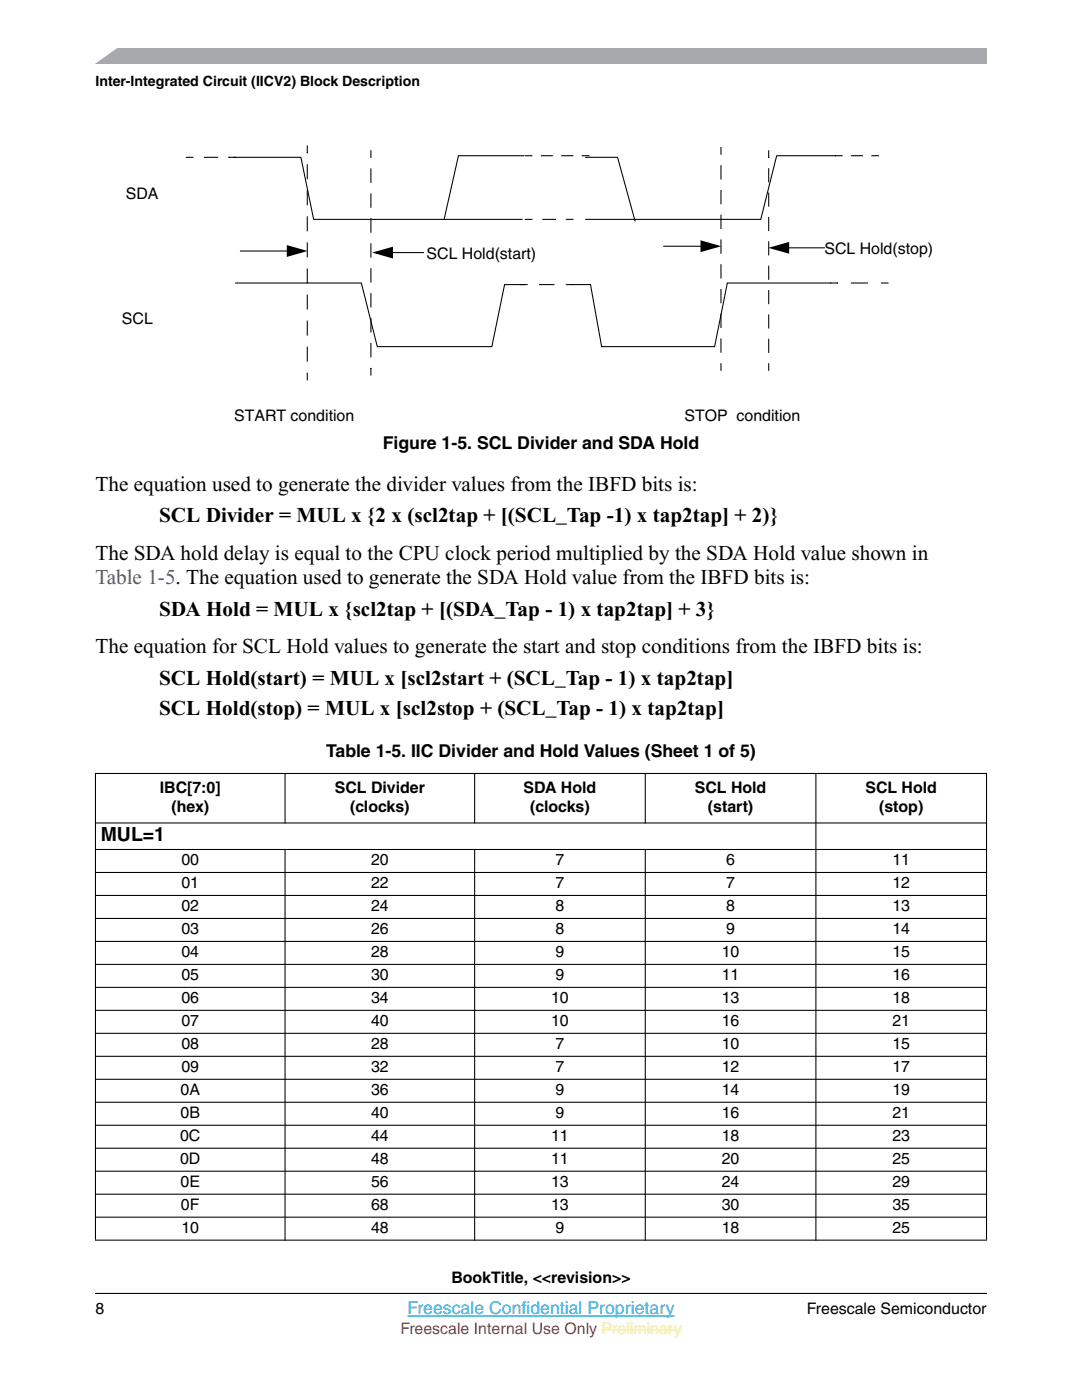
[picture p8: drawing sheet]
<svg xmlns="http://www.w3.org/2000/svg" width="216mm" height="279mm" viewBox="0 0 216 279" stroke-linecap="round" stroke-linejoin="round" font-family="sans-serif">
<defs><g id="words">
<g font-size="4.2">
<text x="19" y="97.9">The equation used to generate the divider values from the IBFD bits is:</text>
<text x="31.7" y="104.3">SCL Divider = MUL x {2 x (scl2tap + [(SCL_Tap -1) x tap2tap] + 2)}</text>
<text x="19" y="111.7">The SDA hold delay is equal to the CPU clock period multiplied by the SDA Hold value shown in</text>
<text x="31.7" y="123">SDA Hold = MUL x {scl2tap + [(SDA_Tap - 1) x tap2tap] + 3}</text>
<text x="19" y="130.4">The equation for SCL Hold values to generate the start and stop conditions from the IBFD bits is:</text>
<text x="31.7" y="136.7">SCL Hold(start) = MUL x [scl2start + (SCL_Tap - 1) x tap2tap]</text>
<text x="31.7" y="142.7">SCL Hold(stop) = MUL x [scl2stop + (SCL_Tap - 1) x tap2tap]</text>
</g>
<text font-size="4.2" fill="#474385" x="19" y="116.6">Table 1-5. The equation used to generate the SDA Hold value from the IBFD bits is:</text>
<text font-size="3.9" x="20.1" y="167.9">MUL=1</text>
<g font-size="3.5">
<text x="76.4" y="89.7">Figure 1-5. SCL Divider and SDA Hold</text>
<text x="65.1" y="151.1">Table 1-5. IIC Divider and Hold Values (Sheet 1 of 5)</text>
</g>
<g font-size="3.5" fill="#00aeef">
<text x="81.3" y="262.3">Freescale Confdential Proprietary</text>
<text x="104.1" y="262.3">i</text>
</g>
<g font-size="3.2">
<text x="25.1" y="39.7">SDA</text>
<text x="85.1" y="51.7">SCL Hold(start)</text>
<text x="164.5" y="50.7">SCL Hold(stop)</text>
<text x="24.3" y="64.7">SCL</text>
<text x="46.7" y="84.1">START condition</text>
<text x="136.6" y="84.1">STOP condition</text>
<text x="31.9" y="158.2">IBC[7:0]</text>
<text x="66.8" y="158.2">SCL Divider</text>
<text x="104.5" y="158.2">SDA Hold</text>
<text x="138.6" y="158.2">SCL Hold</text>
<text x="172.7" y="158.2">SCL Hold</text>
<text x="34.2" y="162.1">(hex)</text>
<text x="69.9" y="162.1">(clocks)</text>
<text x="105.8" y="162.1">(clocks)</text>
<text x="141.3" y="162.1">(start)</text>
<text x="175.4" y="162.1">(stop)</text>
<text x="36.2" y="172.7">00</text>
<text x="74" y="172.7">20</text>
<text x="110.9" y="172.7">7</text>
<text x="144.9" y="172.7">6</text>
<text x="178.1" y="172.7">11</text>
<text x="36.2" y="177.3">01</text>
<text x="74" y="177.3">22</text>
<text x="110.9" y="177.3">7</text>
<text x="144.9" y="177.3">7</text>
<text x="178.1" y="177.3">12</text>
<text x="36.2" y="181.9">02</text>
<text x="74" y="181.9">24</text>
<text x="110.9" y="181.9">8</text>
<text x="144.9" y="181.9">8</text>
<text x="178.1" y="181.9">13</text>
<text x="36.2" y="186.5">03</text>
<text x="36.2" y="191.1">04</text>
<text x="74" y="186.5">26</text>
<text x="74" y="191.1">28</text>
<text x="110.9" y="186.5">8</text>
<text x="110.9" y="191.1">9</text>
<text x="144" y="191.1">10</text>
<text x="144.9" y="186.5">9</text>
<text x="178.1" y="186.5">14</text>
<text x="178.1" y="191.1">15</text>
<text x="36.2" y="195.6">05</text>
<text x="74" y="195.6">30</text>
<text x="110.9" y="195.6">9</text>
<text x="144" y="195.6">11</text>
<text x="178.1" y="195.6">16</text>
<text x="36.2" y="200.2">06</text>
<text x="74" y="200.2">34</text>
<text x="110" y="200.2">10</text>
<text x="144" y="200.2">13</text>
<text x="178.1" y="200.2">18</text>
<text x="36.2" y="204.8">07</text>
<text x="36.2" y="209.4">08</text>
<text x="74" y="204.8">40</text>
<text x="74" y="209.4">28</text>
<text x="110" y="204.8">10</text>
<text x="110.9" y="209.4">7</text>
<text x="144" y="204.8">16</text>
<text x="144" y="209.4">10</text>
<text x="178.1" y="204.8">21</text>
<text x="178.1" y="209.4">15</text>
<text x="36.2" y="214">09</text>
<text x="74" y="214">32</text>
<text x="110.9" y="214">7</text>
<text x="144" y="214">12</text>
<text x="178.1" y="214">17</text>
<text x="36" y="218.6">0A</text>
<text x="74" y="218.6">36</text>
<text x="110.8" y="218.6">9</text>
<text x="144" y="218.6">14</text>
<text x="178.1" y="218.6">19</text>
<text x="35.9" y="227.7">0C</text>
<text x="36" y="223.2">0B</text>
<text x="74" y="223.2">40</text>
<text x="74" y="227.7">44</text>
<text x="110" y="227.7">11</text>
<text x="110.8" y="223.2">9</text>
<text x="144" y="223.2">16</text>
<text x="144" y="227.7">18</text>
<text x="178.1" y="223.2">21</text>
<text x="178.1" y="227.7">23</text>
<text x="35.9" y="232.3">0D</text>
<text x="74" y="232.3">48</text>
<text x="110" y="232.3">11</text>
<text x="144" y="232.3">20</text>
<text x="178.1" y="232.3">25</text>
<text x="36" y="236.9">0E</text>
<text x="74" y="236.9">56</text>
<text x="110" y="236.9">13</text>
<text x="144" y="236.9">24</text>
<text x="178.1" y="236.9">29</text>
<text x="36.1" y="241.5">0F</text>
<text x="74" y="241.5">68</text>
<text x="110" y="241.5">13</text>
<text x="144" y="241.5">30</text>
<text x="178.1" y="241.5">35</text>
<text x="36.2" y="246.1">10</text>
<text x="74" y="246.1">48</text>
<text x="110.9" y="246.1">9</text>
<text x="144" y="246.1">18</text>
<text x="178.1" y="246.1">25</text>
<text x="90.1" y="256.1">BookTitle, &lt;&lt;revision&gt;&gt;</text>
<text x="19" y="262.3">8</text>
<text x="161" y="262.3">Freescale Semiconductor</text>
</g>
<text font-size="3.2" fill="#ed1c24" x="79.9" y="266.2">Freescale Internal Use Only Preliminary</text>
<text font-size="2.8" x="19" y="17.2">Inter-Integrated Circuit (IICV2) Block Description</text>
</g></defs>
<path d="M19 9.5h177.8v3.2h-177.8z" fill="#a7a9ac"/>
<g fill="#fff">
<path d="M17.1 9.2h6.8l-5.3 3.8h-1.5z"/>
<path d="M19 258.1h177.8z"/>
</g>
<path d="M19 257.2h177.8v2.3h-177.8z" fill="#fff"/>
<path d="M19 258.1h177.8" fill="none" stroke="#000" stroke-width=".21"/>
<path d="M81.3 262.6h53.3" fill="none" stroke="#00aeef" stroke-width=".21"/>
<path d="M120 265.4h16" fill="none" stroke="#fff200" stroke-width=".2"/>
<g fill="#000" stroke="#000" stroke-width=".21">
<path d="M19 154.4h177.9zM56.9 154.3v10zM94.7 154.3v10zM128.8 154.3v10zM19 164.2h177.9zM19 169.5h177.9zM19 174.1h177.9zM19 178.7h177.9zM19 183.3h177.9zM19 187.9h177.9zM19 192.5h177.9zM19 197.1h177.9z"/>
<path d="M19 201.6h177.9zM19 206.2h177.9zM19 210.8h177.9zM19 215.4h177.9zM19 220h177.9zM19 224.6h177.9zM19 229.2h177.9zM19 233.7h177.9zM19 238.3h177.9zM19 154.5v92.9zM56.9 169.4v78.2zM94.7 169.4v78.2z"/>
<path d="M128.8 169.4v78.2zM162.8 154.3v93.3zM196.8 154.5v92.9zM19 242.9h177.9zM19 247.5h177.9z"/>
</g>
<path d="M22.2 23.5h171.2v62.2h-171.2z" fill="#fff"/>
<g fill="none" stroke="#000" stroke-width=".21">
<path d="M37.2 31.4h1.3M45.7 31.4h1.3M46.7 31.4h13.3l2.6 12.4h41.6M61.3 29.1v1.4M74 30.1v1.3M104.5 31.1h-13l-2.9 12.7M104.8 31.1h1.3M116.2 31.1h1.3M116.9 31.4h6.3l3.5 12.7M143.9 29.5v1.3M153.4 30.1v1.3M168 31.1h-13l-3.2 12.7h-34.9"/>
<path d="M174 31.1h1.3M47 56.5h25.1l3.2 12.7h22.8l2.6-12.4h3.8M48 50.1h9.2M78.4 50.4h6.1M103.9 56.8h1.3M104.8 43.8h1.3M113 43.8h1.3M132.4 49.1h7.4M157.5 49.5h7M167.1 56.5h-22l-2.5 12.7h-22.5l-2.3-12.4h-4.8M175.9 56.5h1.3M61.3 74.5v1.3"/>
<path d="M74 73.5v1.4M143.9 72.6v1.3M153.4 72.6v1.3"/>
</g>
<path d="M113 56.8h-7.8" fill="none" stroke="#000" stroke-width=".21" stroke-dasharray="2.9 2.5" stroke-dashoffset="2.9"/>
<path d="M113 43.8h-6.9" fill="none" stroke="#000" stroke-width=".21" stroke-dasharray="2.5 2.2" stroke-dashoffset="2.5"/>
<path d="M116.2 31.1h-10.1M174 31.1h-6" fill="none" stroke="#000" stroke-width=".21" stroke-dasharray="2.2 1.9" stroke-dashoffset="2.2"/>
<path d="M38.5 31.4h7.2M143.9 30.8v41.8M153.4 72.6v-41.2" fill="none" stroke="#000" stroke-width=".21" stroke-dasharray="2.6 2.3" stroke-dashoffset="2.6"/>
<path d="M175.9 56.5h-8.8" fill="none" stroke="#000" stroke-width=".21" stroke-dasharray="3.2 2.8" stroke-dashoffset="3.2"/>
<path d="M61.3 74.5v-44" fill="none" stroke="#000" stroke-width=".21" stroke-dasharray="2.8 2.4" stroke-dashoffset="2.8"/>
<path d="M74 31.4v42.1" fill="none" stroke="#000" stroke-width=".21" stroke-dasharray="2.7 2.3" stroke-dashoffset="2.7"/>
<path d="M57.4 49.2l3.3 .9-3.3 .9zM75 50.4l3.2-.9v1.8zM140 48.2l3.2 .9-3.2 1zM154 49.5l3.3-1v1.9z" fill="none" stroke="#000" stroke-width=".38"/>
<path d="M57.4 49.2l3.3 .9-3.3 .9zM75 50.4l3.2-.9v1.8zM140 48.2l3.2 .9-3.2 1zM154 49.5l3.3-1v1.9z" fill="#000"/>
<use href="#words"/>
</svg>
